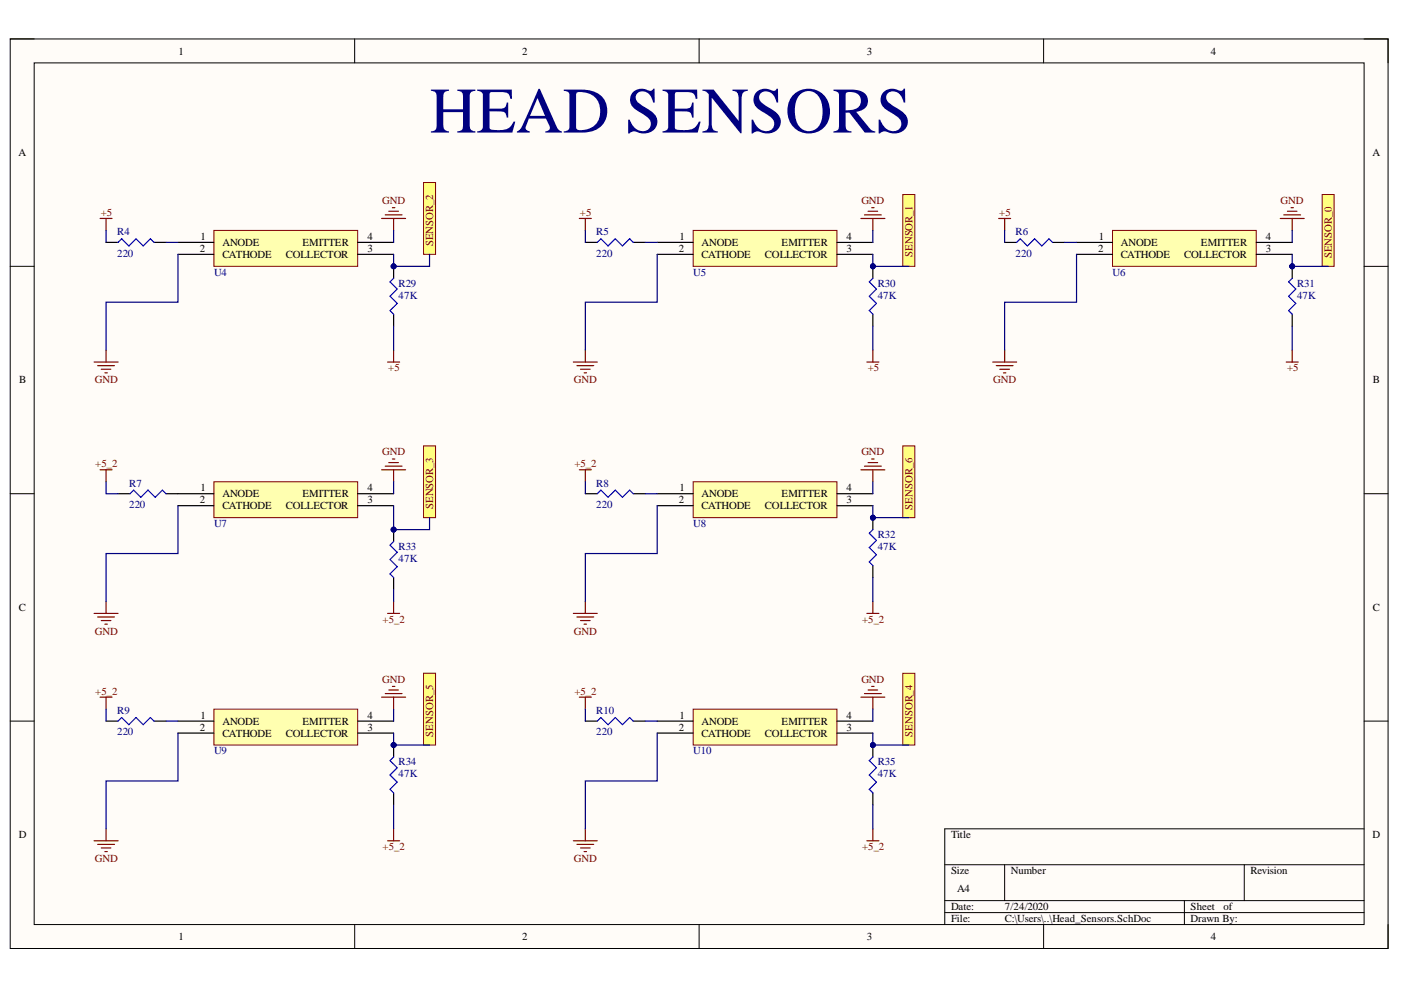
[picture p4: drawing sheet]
<svg xmlns="http://www.w3.org/2000/svg" width="297mm" height="210mm" viewBox="0 0 297 210" stroke-linecap="round" stroke-linejoin="round" font-family="sans-serif">
<defs><g id="words">
<text font-size="13.8" fill="#000080" x="91.1" y="28.1">HEAD SENSORS</text>
<g font-size="2.3">
<text x="37.9" y="11.6">1</text>
<text x="110.7" y="11.6">2</text>
<text x="183.8" y="11.6">3</text>
<text x="256.7" y="11.6">4</text>
<text x="3.9" y="33.1">A</text>
<text x="291" y="33.1">A</text>
<text x="42.3" y="53.4">2</text>
<text x="42.5" y="50.9">1</text>
<text x="47.2" y="52.2">ANODE</text>
<text x="64.1" y="52.2">EMITTER</text>
<text x="77.9" y="53.4">3</text>
<text x="77.9" y="50.9">4</text>
<text x="143.9" y="53.4">2</text>
<text x="144.1" y="50.9">1</text>
<text x="148.7" y="52.2">ANODE</text>
<text x="165.7" y="52.2">EMITTER</text>
<text x="179.5" y="53.4">3</text>
<text x="179.5" y="50.9">4</text>
<text x="232.8" y="53.4">2</text>
<text x="233" y="50.9">1</text>
<text x="237.6" y="52.2">ANODE</text>
<text x="254.6" y="52.2">EMITTER</text>
<text x="268.4" y="53.4">3</text>
<text x="268.4" y="50.9">4</text>
<text x="47.2" y="54.7">CATHODE</text>
<text x="60.6" y="54.7">COLLECTOR</text>
<text x="148.7" y="54.7">CATHODE</text>
<text x="162.2" y="54.7">COLLECTOR</text>
<text x="237.6" y="54.7">CATHODE</text>
<text x="251.1" y="54.7">COLLECTOR</text>
<text x="4.1" y="81.3">B</text>
<text x="291" y="81.3">B</text>
<text x="42.3" y="106.7">2</text>
<text x="42.5" y="104.2">1</text>
<text x="47.2" y="105.4">ANODE</text>
<text x="47.2" y="108">CATHODE</text>
<text x="60.6" y="108">COLLECTOR</text>
<text x="64.1" y="105.4">EMITTER</text>
<text x="77.9" y="106.7">3</text>
<text x="77.9" y="104.2">4</text>
<text x="143.9" y="106.7">2</text>
<text x="144.1" y="104.2">1</text>
<text x="148.7" y="105.4">ANODE</text>
<text x="148.7" y="108">CATHODE</text>
<text x="162.2" y="108">COLLECTOR</text>
<text x="165.7" y="105.4">EMITTER</text>
<text x="179.5" y="106.7">3</text>
<text x="179.5" y="104.2">4</text>
<text x="4" y="129.5">C</text>
<text x="291" y="129.5">C</text>
<text x="42.3" y="154.9">2</text>
<text x="42.5" y="152.4">1</text>
<text x="47.2" y="153.6">ANODE</text>
<text x="64.1" y="153.6">EMITTER</text>
<text x="77.9" y="154.9">3</text>
<text x="77.9" y="152.4">4</text>
<text x="143.9" y="154.9">2</text>
<text x="144.1" y="152.4">1</text>
<text x="148.7" y="153.6">ANODE</text>
<text x="165.7" y="153.6">EMITTER</text>
<text x="179.5" y="154.9">3</text>
<text x="179.5" y="152.4">4</text>
<text x="47.2" y="156.2">CATHODE</text>
<text x="60.6" y="156.2">COLLECTOR</text>
<text x="148.7" y="156.2">CATHODE</text>
<text x="162.2" y="156.2">COLLECTOR</text>
<text x="4" y="177.7">D</text>
<text x="201.6" y="177.7">Title</text>
<text x="291" y="177.7">D</text>
<text x="201.6" y="185.4">Size</text>
<text x="214.3" y="185.4">Number</text>
<text x="265.1" y="185.4">Revision</text>
<text x="202.9" y="189.2">A4</text>
<text x="201.6" y="193">Date:</text>
<text x="201.6" y="195.5">File:</text>
<text x="213" y="193">7/24/2020</text>
<text x="213" y="195.5">C:\Users\..\Head_Sensors.SchDoc</text>
<text x="252.4" y="193">Sheet</text>
<text x="252.4" y="195.5">Drawn By:</text>
<text x="259.4" y="193">of</text>
<text x="37.9" y="199.3">1</text>
<text x="110.7" y="199.3">2</text>
<text x="183.8" y="199.3">3</text>
<text x="256.7" y="199.3">4</text>
</g>
<g font-size="2.3" fill="#800000">
<text x="21.4" y="45.8">+5</text>
<text x="81" y="43.2">GND</text>
<text x="123" y="45.8">+5</text>
<text x="182.6" y="43.2">GND</text>
<text x="211.9" y="45.8">+5</text>
<text x="271.5" y="43.2">GND</text>
<text x="91.9" y="52.3" transform="rotate(-90 91.9 52.3)">SENSOR_2</text>
<text x="193.4" y="54.5" transform="rotate(-90 193.4 54.5)">SENSOR_1</text>
<text x="282.3" y="54.8" transform="rotate(-90 282.3 54.8)">SENSOR_0</text>
<text x="20.1" y="81.3">GND</text>
<text x="82.3" y="78.8">+5</text>
<text x="121.7" y="81.3">GND</text>
<text x="184" y="78.8">+5</text>
<text x="210.6" y="81.3">GND</text>
<text x="272.9" y="78.8">+5</text>
<text x="20.2" y="99.1">+5_2</text>
<text x="81" y="96.6">GND</text>
<text x="121.8" y="99.1">+5_2</text>
<text x="182.6" y="96.6">GND</text>
<text x="91.9" y="108" transform="rotate(-90 91.9 108)">SENSOR_3</text>
<text x="193.4" y="108.1" transform="rotate(-90 193.4 108.1)">SENSOR_6</text>
<text x="20.1" y="134.6">GND</text>
<text x="81.1" y="132">+5_2</text>
<text x="121.7" y="134.6">GND</text>
<text x="182.8" y="132">+5_2</text>
<text x="20.2" y="147.3">+5_2</text>
<text x="81" y="144.8">GND</text>
<text x="121.8" y="147.3">+5_2</text>
<text x="182.6" y="144.8">GND</text>
<text x="91.9" y="156.2" transform="rotate(-90 91.9 156.2)">SENSOR_5</text>
<text x="193.4" y="156.3" transform="rotate(-90 193.4 156.3)">SENSOR_4</text>
<text x="20.1" y="182.8">GND</text>
<text x="81.1" y="180.3">+5_2</text>
<text x="121.7" y="182.8">GND</text>
<text x="182.8" y="180.3">+5_2</text>
</g>
<g font-size="2.3" fill="#000080">
<text x="24.8" y="49.9">R4</text>
<text x="126.4" y="49.9">R5</text>
<text x="215.3" y="49.9">R6</text>
<text x="24.8" y="54.4">220</text>
<text x="45.4" y="58.5">U4</text>
<text x="126.4" y="54.4">220</text>
<text x="147" y="58.5">U5</text>
<text x="215.3" y="54.4">220</text>
<text x="235.9" y="58.5">U6</text>
<text x="84.5" y="60.8">R29</text>
<text x="84.5" y="63.3">47K</text>
<text x="186.1" y="60.8">R30</text>
<text x="186.1" y="63.3">47K</text>
<text x="275" y="60.8">R31</text>
<text x="275" y="63.3">47K</text>
<text x="27.4" y="103.2">R7</text>
<text x="27.4" y="107.7">220</text>
<text x="126.4" y="103.2">R8</text>
<text x="126.4" y="107.7">220</text>
<text x="45.4" y="111.8">U7</text>
<text x="147" y="111.8">U8</text>
<text x="84.5" y="116.6">R33</text>
<text x="84.5" y="119.1">47K</text>
<text x="186.1" y="114">R32</text>
<text x="186.1" y="116.6">47K</text>
<text x="24.8" y="151.4">R9</text>
<text x="24.8" y="155.9">220</text>
<text x="126.4" y="151.4">R10</text>
<text x="126.4" y="155.9">220</text>
<text x="45.4" y="160">U9</text>
<text x="147" y="160">U10</text>
<text x="84.5" y="162.3">R34</text>
<text x="84.5" y="164.8">47K</text>
<text x="186.1" y="162.3">R35</text>
<text x="186.1" y="164.8">47K</text>
</g>
</g></defs>
<path d="M2.2 8.3h292.1v192.8h-292.1z" fill-rule="evenodd" fill="#fffcf8"/>
<path d="M2.2 8.3h292.1v192.8h-292.1z" fill="none" stroke="#000" stroke-width=".21"/>
<path d="M7.2 13.3h282v182.7h-282z" fill-rule="evenodd" fill="#fffcf8"/>
<g fill="none" stroke="#000" stroke-width=".21">
<path d="M2.2 8.3h5M7.2 13.3h282v182.7h-282zM75.2 8.3v5M148.2 8.3v5M221.3 8.3v5M289.2 8.3h5.1v5M2.2 56.5h5M289.2 56.5h5.1M2.2 104.7h5M289.2 104.7h5.1M2.2 152.9h5M289.2 152.9h5.1"/>
<path d="M289.2 175.7h-88.9v20.3M75.2 196v5.1M148.2 196v5.1M200.3 183.3h88.9M200.3 191h88.9M200.3 193.5h88.9M213 183.3v7.7M221.3 196v5.1M251.1 191v5M263.8 183.3v7.7M294.3 196v5.1"/>
</g>
<g fill="none" stroke="#800000" stroke-width=".25">
<path d="M21.2 46.3h2.6M22.5 46.3v2.6M80.9 46.3h5.1M81.7 45.6h3.5M82.4 44.8h2.1M83.2 44h.5M83.5 46.3v2.6M122.8 46.3h2.6M124.1 46.3v2.6M182.5 46.3h5.1M183.3 45.6h3.5M184 44.8h2.1"/>
<path d="M184.8 44h.5M185.1 46.3v2.6M211.7 46.3h2.6M213 46.3v2.6M271.4 46.3h5.1M272.2 45.6h3.5M273 44.8h2M273.7 44h.5M274 46.3v2.6M19.9 76.8h5.1M20.7 77.5h3.6M21.5 78.3h2"/>
<path d="M22.2 79.1h.5M22.5 74.2v2.6M82.2 76.8h2.5M83.5 74.2v2.6M121.6 76.8h5M122.3 77.5h3.6M123.1 78.3h2M123.8 79.1h.6M124.1 74.2v2.6M183.8 76.8h2.5M185.1 74.2v2.6M210.5 76.8h5"/>
<path d="M211.2 77.5h3.6M212 78.3h2M212.7 79.1h.6M213 74.2v2.6M272.7 76.8h2.5M274 74.2v2.6M21.2 99.6h2.6M22.5 99.6v2.5M80.9 99.6h5.1M81.7 98.8h3.5M82.4 98.1h2.1M83.2 97.3h.5"/>
<path d="M83.5 99.6v2.5M122.8 99.6h2.6M124.1 99.6v2.5M182.5 99.6h5.1M183.3 98.8h3.5M184 98.1h2.1M184.8 97.3h.5M185.1 99.6v2.5M19.9 130.1h5.1M20.7 130.8h3.6M21.5 131.6h2M22.2 132.3h.5"/>
<path d="M22.5 127.5v2.6M82.2 130.1h2.5M83.5 127.5v2.6M121.6 130.1h5M122.3 130.8h3.6M123.1 131.6h2M123.8 132.3h.6M124.1 127.5v2.6M183.8 130.1h2.5M185.1 127.5v2.6M21.2 147.8h2.6M22.5 147.8v2.6"/>
<path d="M80.9 147.8h5.1M81.7 147.1h3.5M82.4 146.3h2.1M83.2 145.5h.5M83.5 147.8v2.6M122.8 147.8h2.6M124.1 147.8v2.6M182.5 147.8h5.1M183.3 147.1h3.5M184 146.3h2.1M184.8 145.5h.5M185.1 147.8v2.6"/>
<path d="M20 178.3h5M20.7 179h3.6M21.5 179.8h2M22.5 175.7v2.6M82.2 178.3h2.5M83.5 175.7v2.6M121.6 178.3h5M122.3 179h3.6M123.1 179.8h2M124.1 175.7v2.6M183.8 178.3h2.5M185.1 175.7v2.6"/>
<path d="M22.2 180.6h.5M123.8 180.6h.6"/>
</g>
<path d="M89.8 38.7h2.5v15.2h-2.5z" fill-rule="evenodd" fill="#ffff80"/>
<path d="M89.8 38.7h2.5v15.2h-2.5z" fill="none" stroke="#800000" stroke-width=".21"/>
<path d="M89.8 94.5h2.5v15.3h-2.5z" fill-rule="evenodd" fill="#ffff80"/>
<path d="M89.8 94.5h2.5v15.3h-2.5z" fill="none" stroke="#800000" stroke-width=".21"/>
<path d="M89.8 142.7h2.5v15.3h-2.5z" fill-rule="evenodd" fill="#ffff80"/>
<path d="M89.8 142.7h2.5v15.3h-2.5z" fill="none" stroke="#800000" stroke-width=".21"/>
<path d="M191.4 41.2h2.6v15.3h-2.6z" fill-rule="evenodd" fill="#ffff80"/>
<path d="M191.4 41.2h2.6v15.3h-2.6z" fill="none" stroke="#800000" stroke-width=".21"/>
<path d="M191.4 94.5h2.6v15.3h-2.6z" fill-rule="evenodd" fill="#ffff80"/>
<path d="M191.4 94.5h2.6v15.3h-2.6z" fill="none" stroke="#800000" stroke-width=".21"/>
<path d="M191.4 142.7h2.6v15.3h-2.6z" fill-rule="evenodd" fill="#ffff80"/>
<path d="M191.4 142.7h2.6v15.3h-2.6z" fill="none" stroke="#800000" stroke-width=".21"/>
<path d="M280.3 41.2h2.6v15.3h-2.6z" fill-rule="evenodd" fill="#ffff80"/>
<path d="M280.3 41.2h2.6v15.3h-2.6z" fill="none" stroke="#800000" stroke-width=".21"/>
<path d="M22.5 51.4h2.5M32.7 51.4h2.5" fill="none" stroke="#000" stroke-width=".25"/>
<path d="M25 51.4l.8-.8 1.5 1.6 1.5-1.6 1.6 1.6 1.5-1.6 .8 .8" fill="none" stroke="#00f" stroke-width=".25"/>
<circle cx="83.5" cy="56.5" r=".51" fill="#000080"/>
<circle cx="83.5" cy="56.5" r=".51" fill="none" stroke="#000080" stroke-width=".21"/>
<path d="M83.5 56.5v2.5" fill="none" stroke="#000" stroke-width=".25"/>
<circle cx="83.5" cy="56.5" r=".51" fill="#000080"/>
<circle cx="83.5" cy="56.5" r=".51" fill="none" stroke="#000080" stroke-width=".21"/>
<path d="M83.5 66.6v2.6" fill="none" stroke="#000" stroke-width=".25"/>
<path d="M83.5 59l-.8 .8 1.5 1.5-1.5 1.5 1.5 1.5-1.5 1.6 .8 .7" fill="none" stroke="#00f" stroke-width=".25"/>
<path d="M45.3 48.9h30.5v7.6h-30.5z" fill-rule="evenodd" fill="#ffffb0"/>
<path d="M45.3 48.9h30.5v7.6h-30.5z" fill="none" stroke="#800000" stroke-width=".21"/>
<path d="M37.7 51.4h7.6M37.7 53.9h7.6M75.8 51.4h7.7M75.8 53.9h7.7" fill="none" stroke="#000" stroke-width=".25"/>
<path d="M45.3 102.1h30.5v7.7h-30.5z" fill-rule="evenodd" fill="#ffffb0"/>
<path d="M45.3 102.1h30.5v7.7h-30.5z" fill="none" stroke="#800000" stroke-width=".21"/>
<path d="M37.7 104.7h7.6M37.7 107.2h7.6M75.8 104.7h7.7M75.8 107.2h7.7" fill="none" stroke="#000" stroke-width=".25"/>
<circle cx="83.5" cy="112.3" r=".51" fill="#000080"/>
<circle cx="83.5" cy="112.3" r=".51" fill="none" stroke="#000080" stroke-width=".21"/>
<path d="M83.5 112.3v2.5" fill="none" stroke="#000" stroke-width=".25"/>
<circle cx="83.5" cy="112.3" r=".51" fill="#000080"/>
<circle cx="83.5" cy="112.3" r=".51" fill="none" stroke="#000080" stroke-width=".21"/>
<path d="M25 104.7h2.6M35.2 104.7h2.5M83.5 122.4v2.6" fill="none" stroke="#000" stroke-width=".25"/>
<path d="M27.6 104.7l.7-.8 1.6 1.5 1.5-1.5 1.5 1.5 1.5-1.5 .8 .8M83.5 114.8l-.8 .8 1.5 1.5-1.5 1.5 1.5 1.6-1.5 1.5 .8 .7" fill="none" stroke="#00f" stroke-width=".25"/>
<circle cx="83.5" cy="158" r=".51" fill="#000080"/>
<circle cx="83.5" cy="158" r=".51" fill="none" stroke="#000080" stroke-width=".21"/>
<path d="M83.5 158v2.5" fill="none" stroke="#000" stroke-width=".25"/>
<circle cx="83.5" cy="158" r=".51" fill="#000080"/>
<circle cx="83.5" cy="158" r=".51" fill="none" stroke="#000080" stroke-width=".21"/>
<path d="M22.5 152.9h2.5M32.7 152.9h2.5M83.5 168.1v2.6" fill="none" stroke="#000" stroke-width=".25"/>
<path d="M25 152.9l.8-.8 1.5 1.6 1.5-1.6 1.6 1.6 1.5-1.6 .8 .8M83.5 160.5l-.8 .8 1.5 1.5-1.5 1.5 1.5 1.5-1.5 1.6 .8 .7" fill="none" stroke="#00f" stroke-width=".25"/>
<path d="M45.3 150.4h30.5v7.6h-30.5z" fill-rule="evenodd" fill="#ffffb0"/>
<path d="M45.3 150.4h30.5v7.6h-30.5z" fill="none" stroke="#800000" stroke-width=".21"/>
<path d="M37.7 152.9h7.6M37.7 155.4h7.6M75.8 152.9h7.7M75.8 155.4h7.7" fill="none" stroke="#000" stroke-width=".25"/>
<circle cx="185.1" cy="56.5" r=".51" fill="#000080"/>
<circle cx="185.1" cy="56.5" r=".51" fill="none" stroke="#000080" stroke-width=".21"/>
<path d="M185.1 56.5v2.5" fill="none" stroke="#000" stroke-width=".25"/>
<circle cx="185.1" cy="56.5" r=".51" fill="#000080"/>
<circle cx="185.1" cy="56.5" r=".51" fill="none" stroke="#000080" stroke-width=".21"/>
<path d="M124.1 51.4h2.5M134.3 51.4h2.5M185.1 66.6v2.6" fill="none" stroke="#000" stroke-width=".25"/>
<path d="M126.6 51.4l.8-.8 1.5 1.6 1.5-1.6 1.6 1.6 1.5-1.6 .8 .8M185.1 59l-.8 .8 1.5 1.5-1.5 1.5 1.5 1.5-1.5 1.6 .8 .7" fill="none" stroke="#00f" stroke-width=".25"/>
<path d="M147 48.9h30.4v7.6h-30.4z" fill-rule="evenodd" fill="#ffffb0"/>
<path d="M147 48.9h30.4v7.6h-30.4z" fill="none" stroke="#800000" stroke-width=".21"/>
<path d="M139.3 51.4h7.7M139.3 53.9h7.7M177.4 51.4h7.7M177.4 53.9h7.7M124.1 104.7h2.5M134.3 104.7h2.5" fill="none" stroke="#000" stroke-width=".25"/>
<path d="M126.6 104.7l.8-.8 1.5 1.5 1.5-1.5 1.6 1.5 1.5-1.5 .8 .8" fill="none" stroke="#00f" stroke-width=".25"/>
<circle cx="185.1" cy="109.8" r=".51" fill="#000080"/>
<circle cx="185.1" cy="109.8" r=".51" fill="none" stroke="#000080" stroke-width=".21"/>
<path d="M185.1 109.8v2.5" fill="none" stroke="#000" stroke-width=".25"/>
<circle cx="185.1" cy="109.8" r=".51" fill="#000080"/>
<circle cx="185.1" cy="109.8" r=".51" fill="none" stroke="#000080" stroke-width=".21"/>
<path d="M185.1 119.9v2.5" fill="none" stroke="#000" stroke-width=".25"/>
<path d="M185.1 112.3l-.8 .8 1.5 1.5-1.5 1.5 1.5 1.5-1.5 1.5 .8 .8" fill="none" stroke="#00f" stroke-width=".25"/>
<path d="M147 102.1h30.4v7.7h-30.4z" fill-rule="evenodd" fill="#ffffb0"/>
<path d="M147 102.1h30.4v7.7h-30.4z" fill="none" stroke="#800000" stroke-width=".21"/>
<path d="M139.3 104.7h7.7M139.3 107.2h7.7M177.4 104.7h7.7M177.4 107.2h7.7" fill="none" stroke="#000" stroke-width=".25"/>
<path d="M147 150.4h30.4v7.6h-30.4z" fill-rule="evenodd" fill="#ffffb0"/>
<path d="M147 150.4h30.4v7.6h-30.4z" fill="none" stroke="#800000" stroke-width=".21"/>
<path d="M139.3 152.9h7.7M139.3 155.4h7.7M177.4 152.9h7.7M177.4 155.4h7.7" fill="none" stroke="#000" stroke-width=".25"/>
<circle cx="185.1" cy="158" r=".51" fill="#000080"/>
<circle cx="185.1" cy="158" r=".51" fill="none" stroke="#000080" stroke-width=".21"/>
<path d="M185.1 158v2.5" fill="none" stroke="#000" stroke-width=".25"/>
<circle cx="185.1" cy="158" r=".51" fill="#000080"/>
<circle cx="185.1" cy="158" r=".51" fill="none" stroke="#000080" stroke-width=".21"/>
<path d="M124.1 152.9h2.5M134.3 152.9h2.5M185.1 168.1v2.6" fill="none" stroke="#000" stroke-width=".25"/>
<path d="M126.6 152.9l.8-.8 1.5 1.6 1.5-1.6 1.6 1.6 1.5-1.6 .8 .8M185.1 160.5l-.8 .8 1.5 1.5-1.5 1.5 1.5 1.5-1.5 1.6 .8 .7" fill="none" stroke="#00f" stroke-width=".25"/>
<circle cx="274" cy="56.5" r=".51" fill="#000080"/>
<circle cx="274" cy="56.5" r=".51" fill="none" stroke="#000080" stroke-width=".21"/>
<path d="M274 56.5v2.5" fill="none" stroke="#000" stroke-width=".25"/>
<circle cx="274" cy="56.5" r=".51" fill="#000080"/>
<circle cx="274" cy="56.5" r=".51" fill="none" stroke="#000080" stroke-width=".21"/>
<path d="M213 51.4h2.5M223.2 51.4h2.5M274 66.6v2.6" fill="none" stroke="#000" stroke-width=".25"/>
<path d="M215.5 51.4l.8-.8 1.5 1.6 1.6-1.6 1.5 1.6 1.5-1.6 .8 .8M274 59l-.8 .8 1.5 1.5-1.5 1.5 1.5 1.5-1.5 1.6 .8 .7" fill="none" stroke="#00f" stroke-width=".25"/>
<path d="M235.9 48.9h30.4v7.6h-30.4z" fill-rule="evenodd" fill="#ffffb0"/>
<path d="M235.9 48.9h30.4v7.6h-30.4z" fill="none" stroke="#800000" stroke-width=".21"/>
<path d="M228.2 51.4h7.7M228.2 53.9h7.7M266.3 51.4h7.7M266.3 53.9h7.7" fill="none" stroke="#000" stroke-width=".25"/>
<g fill="none" stroke="#000080" stroke-width=".25">
<path d="M22.5 48.9v2.5M35.2 51.4h2.5M37.7 53.9v10.2h-15.2v10.1M83.5 53.9v2.6h7.6v-2.6M83.5 48.9v2.5M124.1 48.9v2.5M136.8 51.4h2.5M139.3 53.9v10.2h-15.2v10.1M185.1 48.9v2.5M213 48.9v2.5M225.7 51.4h2.5M228.2 53.9v10.2h-15.2v10.1"/>
<path d="M274 48.9v2.5M83.5 69.2v5M185.1 69.2v5M274 69.2v5M37.7 107.2v10.2h-15.2v10.1M83.5 102.1v2.6M124.1 102.1v2.6M136.8 104.7h2.5M139.3 107.2v10.2h-15.2v10.1M185.1 102.1v2.6M83.5 125v2.5M185.1 122.4v5.1"/>
<path d="M22.5 150.4v2.5M35.2 152.9h2.5M37.7 155.4v10.2h-15.2v10.1M83.5 150.4v2.5M124.1 150.4v2.5M136.8 152.9h2.5M139.3 155.4v10.2h-15.2v10.1M185.1 150.4v2.5M83.5 170.7v5M185.1 170.7v5"/>
</g>
<circle cx="83.5" cy="56.5" r=".51" fill="#000080"/>
<circle cx="83.5" cy="56.5" r=".51" fill="none" stroke="#000080" stroke-width=".21"/>
<path d="M83.5 107.2v5.1h7.6v-2.5" fill="none" stroke="#000080" stroke-width=".25"/>
<circle cx="83.5" cy="112.3" r=".51" fill="#000080"/>
<circle cx="83.5" cy="112.3" r=".51" fill="none" stroke="#000080" stroke-width=".21"/>
<path d="M83.5 155.4v2.6h7.6" fill="none" stroke="#000080" stroke-width=".25"/>
<circle cx="83.5" cy="158" r=".51" fill="#000080"/>
<circle cx="83.5" cy="158" r=".51" fill="none" stroke="#000080" stroke-width=".21"/>
<path d="M185.1 53.9v2.6h7.6" fill="none" stroke="#000080" stroke-width=".25"/>
<circle cx="185.1" cy="56.5" r=".51" fill="#000080"/>
<circle cx="185.1" cy="56.5" r=".51" fill="none" stroke="#000080" stroke-width=".21"/>
<path d="M185.1 107.2v2.6h7.6" fill="none" stroke="#000080" stroke-width=".25"/>
<circle cx="185.1" cy="109.8" r=".51" fill="#000080"/>
<circle cx="185.1" cy="109.8" r=".51" fill="none" stroke="#000080" stroke-width=".21"/>
<path d="M185.1 155.4v2.6h7.6" fill="none" stroke="#000080" stroke-width=".25"/>
<circle cx="185.1" cy="158" r=".51" fill="#000080"/>
<circle cx="185.1" cy="158" r=".51" fill="none" stroke="#000080" stroke-width=".21"/>
<path d="M274 53.9v2.6h7.6" fill="none" stroke="#000080" stroke-width=".25"/>
<circle cx="274" cy="56.5" r=".51" fill="#000080"/>
<circle cx="274" cy="56.5" r=".51" fill="none" stroke="#000080" stroke-width=".21"/>
<path d="M22.5 102.1v2.6h2.5" fill="none" stroke="#000080" stroke-width=".25"/>
<use href="#words"/>
</svg>
